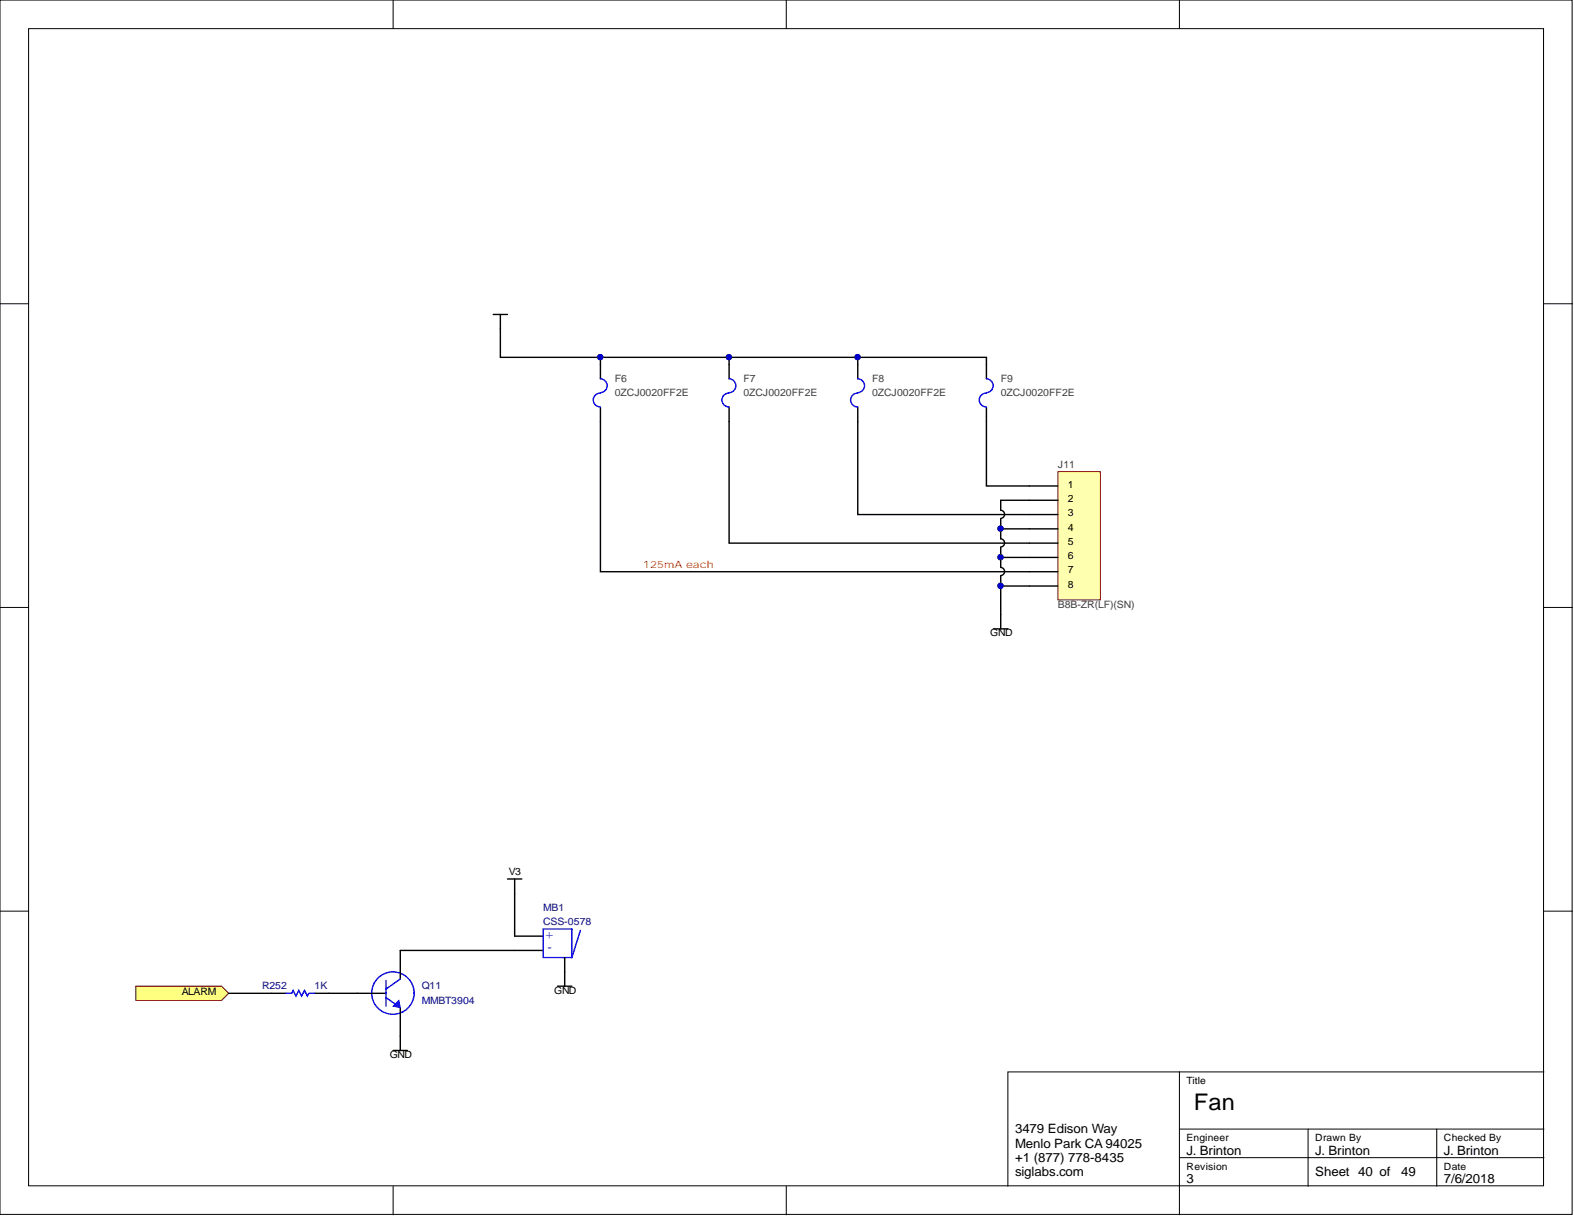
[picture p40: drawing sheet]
<svg xmlns="http://www.w3.org/2000/svg" width="279mm" height="216mm" viewBox="0 0 279 216" stroke-linecap="round" stroke-linejoin="round" font-family="sans-serif">
<defs><g id="words">
<text font-size="4.1" x="211.9" y="197.1">Fan</text>
<g font-size="2.3" fill="#00f">
<text x="98" y="167.7" transform="rotate(-180 98 167.7)">-</text>
<text x="98.2" y="165.5" transform="rotate(-180 98.2 165.5)">+</text>
</g>
<g font-size="2.3">
<text x="180.2" y="201.2">3479 Edison Way</text>
<text x="180.2" y="203.8">Menlo Park CA 94025</text>
<text x="180.2" y="206.3">+1 (877) 778-8435</text>
<text x="180.2" y="208.8">siglabs.com</text>
<text x="210.6" y="205">J. Brinton</text>
<text x="233.5" y="205">J. Brinton</text>
<text x="233.5" y="208.8">Sheet 40 of</text>
<text x="248.7" y="208.8">49</text>
<text x="256.3" y="205">J. Brinton</text>
<text x="210.6" y="210.1">3</text>
<text x="256.3" y="210.1">7/6/2018</text>
</g>
<g font-size="1.8" fill="#404040">
<text x="109.1" y="67.8">F6</text>
<text x="109.1" y="70.3">0ZCJ0020FF2E</text>
<text x="132" y="67.8">F7</text>
<text x="132" y="70.3">0ZCJ0020FF2E</text>
<text x="154.8" y="67.8">F8</text>
<text x="154.8" y="70.3">0ZCJ0020FF2E</text>
<text x="177.6" y="67.8">F9</text>
<text x="177.6" y="70.3">0ZCJ0020FF2E</text>
<text x="187.8" y="83">J11</text>
<text x="187.8" y="107.9">B8B-ZR(LF)(SN)</text>
</g>
<g font-size="1.8">
<text x="189.6" y="86.6">1</text>
<text x="189.6" y="89.1">2</text>
<text x="189.6" y="91.7">3</text>
<text x="189.6" y="94.2">4</text>
<text x="189.6" y="96.7">5</text>
<text x="189.6" y="99.3">6</text>
<text x="189.6" y="101.8">7</text>
<text x="189.6" y="104.3">8</text>
<text x="175.8" y="113">GND</text>
<text x="90.3" y="155.3">V3</text>
<text x="32.3" y="176.7">ALARM</text>
<text x="98.4" y="176.4">GND</text>
<text x="69.2" y="187.8">GND</text>
<text x="210.6" y="192.4">Title</text>
<text x="210.6" y="202.6">Engineer</text>
<text x="233.5" y="202.6">Drawn By</text>
<text x="256.3" y="202.6">Checked By</text>
<text x="210.6" y="207.7">Revision</text>
<text x="256.3" y="207.7">Date</text>
</g>
<text font-size="1.8" fill="#ee0e22" x="114.2" y="100.9">125mA each</text>
<g font-size="1.8" fill="#000080">
<text x="96.4" y="161.7">MB1</text>
<text x="96.4" y="164.2">CSS-0578</text>
<text x="46.5" y="175.6">R252</text>
<text x="55.8" y="175.6">1K</text>
<text x="74.9" y="175.6">Q11</text>
<text x="74.9" y="178.2">MMBT3904</text>
</g>
</g></defs>
<g fill="#fff" stroke="#000" stroke-width=".18">
<path d="M0 0h279.1v215.6h-279.1z"/>
<path d="M5.1 5.1h268.9v205.4h-268.9z"/>
</g>
<g fill="none" stroke="#000" stroke-width=".18">
<path d="M69.8 0v5.1M139.6 0v5.1M209.4 0v5.1M0 53.9h5.1M274.1 53.9h5M0 107.9h5.1M274.1 107.9h5M0 161.8h5.1M274.1 161.8h5M209.4 190.3h-30.5v20.3M274.1 190.3h-64.7v25.4M69.8 210.6v5.1"/>
<path d="M139.6 210.6v5.1M209.4 200.5h64.7M209.4 205.5h64.7M232.2 200.5v10.1M255 200.5v10.1"/>
</g>
<path d="M106.6 64.7v2.6M106.6 72.3v2.6M129.4 64.7v2.6M129.4 72.3v2.6M152.3 64.7v2.6M152.3 72.3v2.6M175.1 64.7v2.6M175.1 72.3v2.6" fill="none" stroke="#000" stroke-width=".25"/>
<path d="M106.6 67.3a1.23 1.23 0 0 1 1.2 1.2 1.23 1.23 0 0 1-1.2 1.2M106.6 69.8a1.23 1.23 0 0 0-1.3 1.2 1.23 1.23 0 0 0 1.3 1.3M129.4 67.3a1.23 1.23 0 0 1 1.2 1.2 1.23 1.23 0 0 1-1.2 1.2M129.4 69.8a1.23 1.23 0 0 0-1.2 1.2 1.23 1.23 0 0 0 1.2 1.3M152.3 67.3a1.23 1.23 0 0 1 1.2 1.2 1.23 1.23 0 0 1-1.2 1.2M152.3 69.8a1.23 1.23 0 0 0-1.3 1.2 1.23 1.23 0 0 0 1.3 1.3M175.1 67.3a1.23 1.23 0 0 1 1.2 1.2 1.23 1.23 0 0 1-1.2 1.2M175.1 69.8a1.23 1.23 0 0 0-1.3 1.2 1.23 1.23 0 0 0 1.3 1.3" fill="none" stroke="#00f" stroke-width=".25"/>
<path d="M187.8 83.7h7.5v22.8h-7.5z" fill="#ffffb0" stroke="#800000" stroke-width=".18"/>
<g fill="none" stroke="#000" stroke-width=".25">
<path d="M182.7 86.3h5.1M182.7 88.8h5.1M182.7 91.4h5.1M182.7 93.9h5.1M182.7 96.4h5.1M182.7 99h5.1M176.4 111.7h2.5M177.6 109.1v2.6M182.7 101.5h5.1M182.7 104h5.1M63.4 176.4h5.1M71.1 168.7v5.1"/>
<path d="M71.1 178.9v5.1M91.4 166.2h5M91.4 168.7h5M99 175.1h2.5M100.2 170v5.1"/>
</g>
<g fill="none" stroke="#00f" stroke-width=".25">
<path d="M68.5 174.1v4.5M68.5 177.1l2.6 1.8M71.1 173.8l-2.6 1.8M96.4 164.9h5.1v5.1h-5.1zM103 165.2l-1.5 4.8"/>
<circle cx="69.7" cy="176.3" r="3.8"/>
</g>
<path d="M69.8 178.6l1-1 .3 1.3z" fill="#00f"/>
<path d="M69.8 178.6l1-1 .3 1.3z" fill="none" stroke="#00f" stroke-width=".18"/>
<path d="M90.1 156.1h2.5M91.4 156.1v2.5M48.2 176.4h2.6M55.8 176.4h2.6M69.8 186.5h2.5M71.1 184v2.5" fill="none" stroke="#000" stroke-width=".25"/>
<path d="M50.8 176.4h1l.2-.5 .5 1 .5-1 .5 1 .6-1 .5 1 .2-.5h1" fill="none" stroke="#00f" stroke-width=".25"/>
<path d="M24.1 175.1h15.2l1.3 1.3-1.3 1.2h-15.2z" fill-rule="evenodd" fill="#ffff80" stroke="#800000" stroke-width=".18"/>
<g fill="none" stroke="#000" stroke-width=".25">
<path d="M87.5 55.8h2.6M88.8 55.8v7.6h17.8M106.6 74.9v26.6h76.1M106.6 64.7v-1.3h68.5v1.3M129.4 74.9v21.5h53.3M129.4 63.4v1.3M152.3 74.9v16.5h30.4M152.3 63.4v1.3M175.1 74.9v11.4h7.6M177.6 97.2v3.5a.72 .72 0 0 1 .7 .8 .72 .72 0 0 1-.7 .7M177.6 92.1v3.6a.72 .72 0 0 1 .7 .7 .72 .72 0 0 1-.7 .7M177.6 93.9h5.1"/>
<path d="M177.6 99h5.1M182.7 88.8h-5.1v1.8a.72 .72 0 0 1 .7 .7 .72 .72 0 0 1-.7 .7M177.6 102.3v6.8M177.6 104h5.1M91.4 158.6v7.6M40.6 176.4h7.6M58.4 176.4h5M71.1 168.7h20.3"/>
</g>
<g fill="#000080" stroke="#000080" stroke-width=".18">
<circle cx="129.4" cy="63.4" r=".47"/>
<circle cx="152.2" cy="63.4" r=".47"/>
<circle cx="177.6" cy="93.9" r=".47"/>
<circle cx="177.6" cy="98.9" r=".47"/>
<circle cx="177.6" cy="104" r=".47"/>
<circle cx="106.5" cy="63.4" r=".47"/>
</g>
<use href="#words"/>
</svg>
